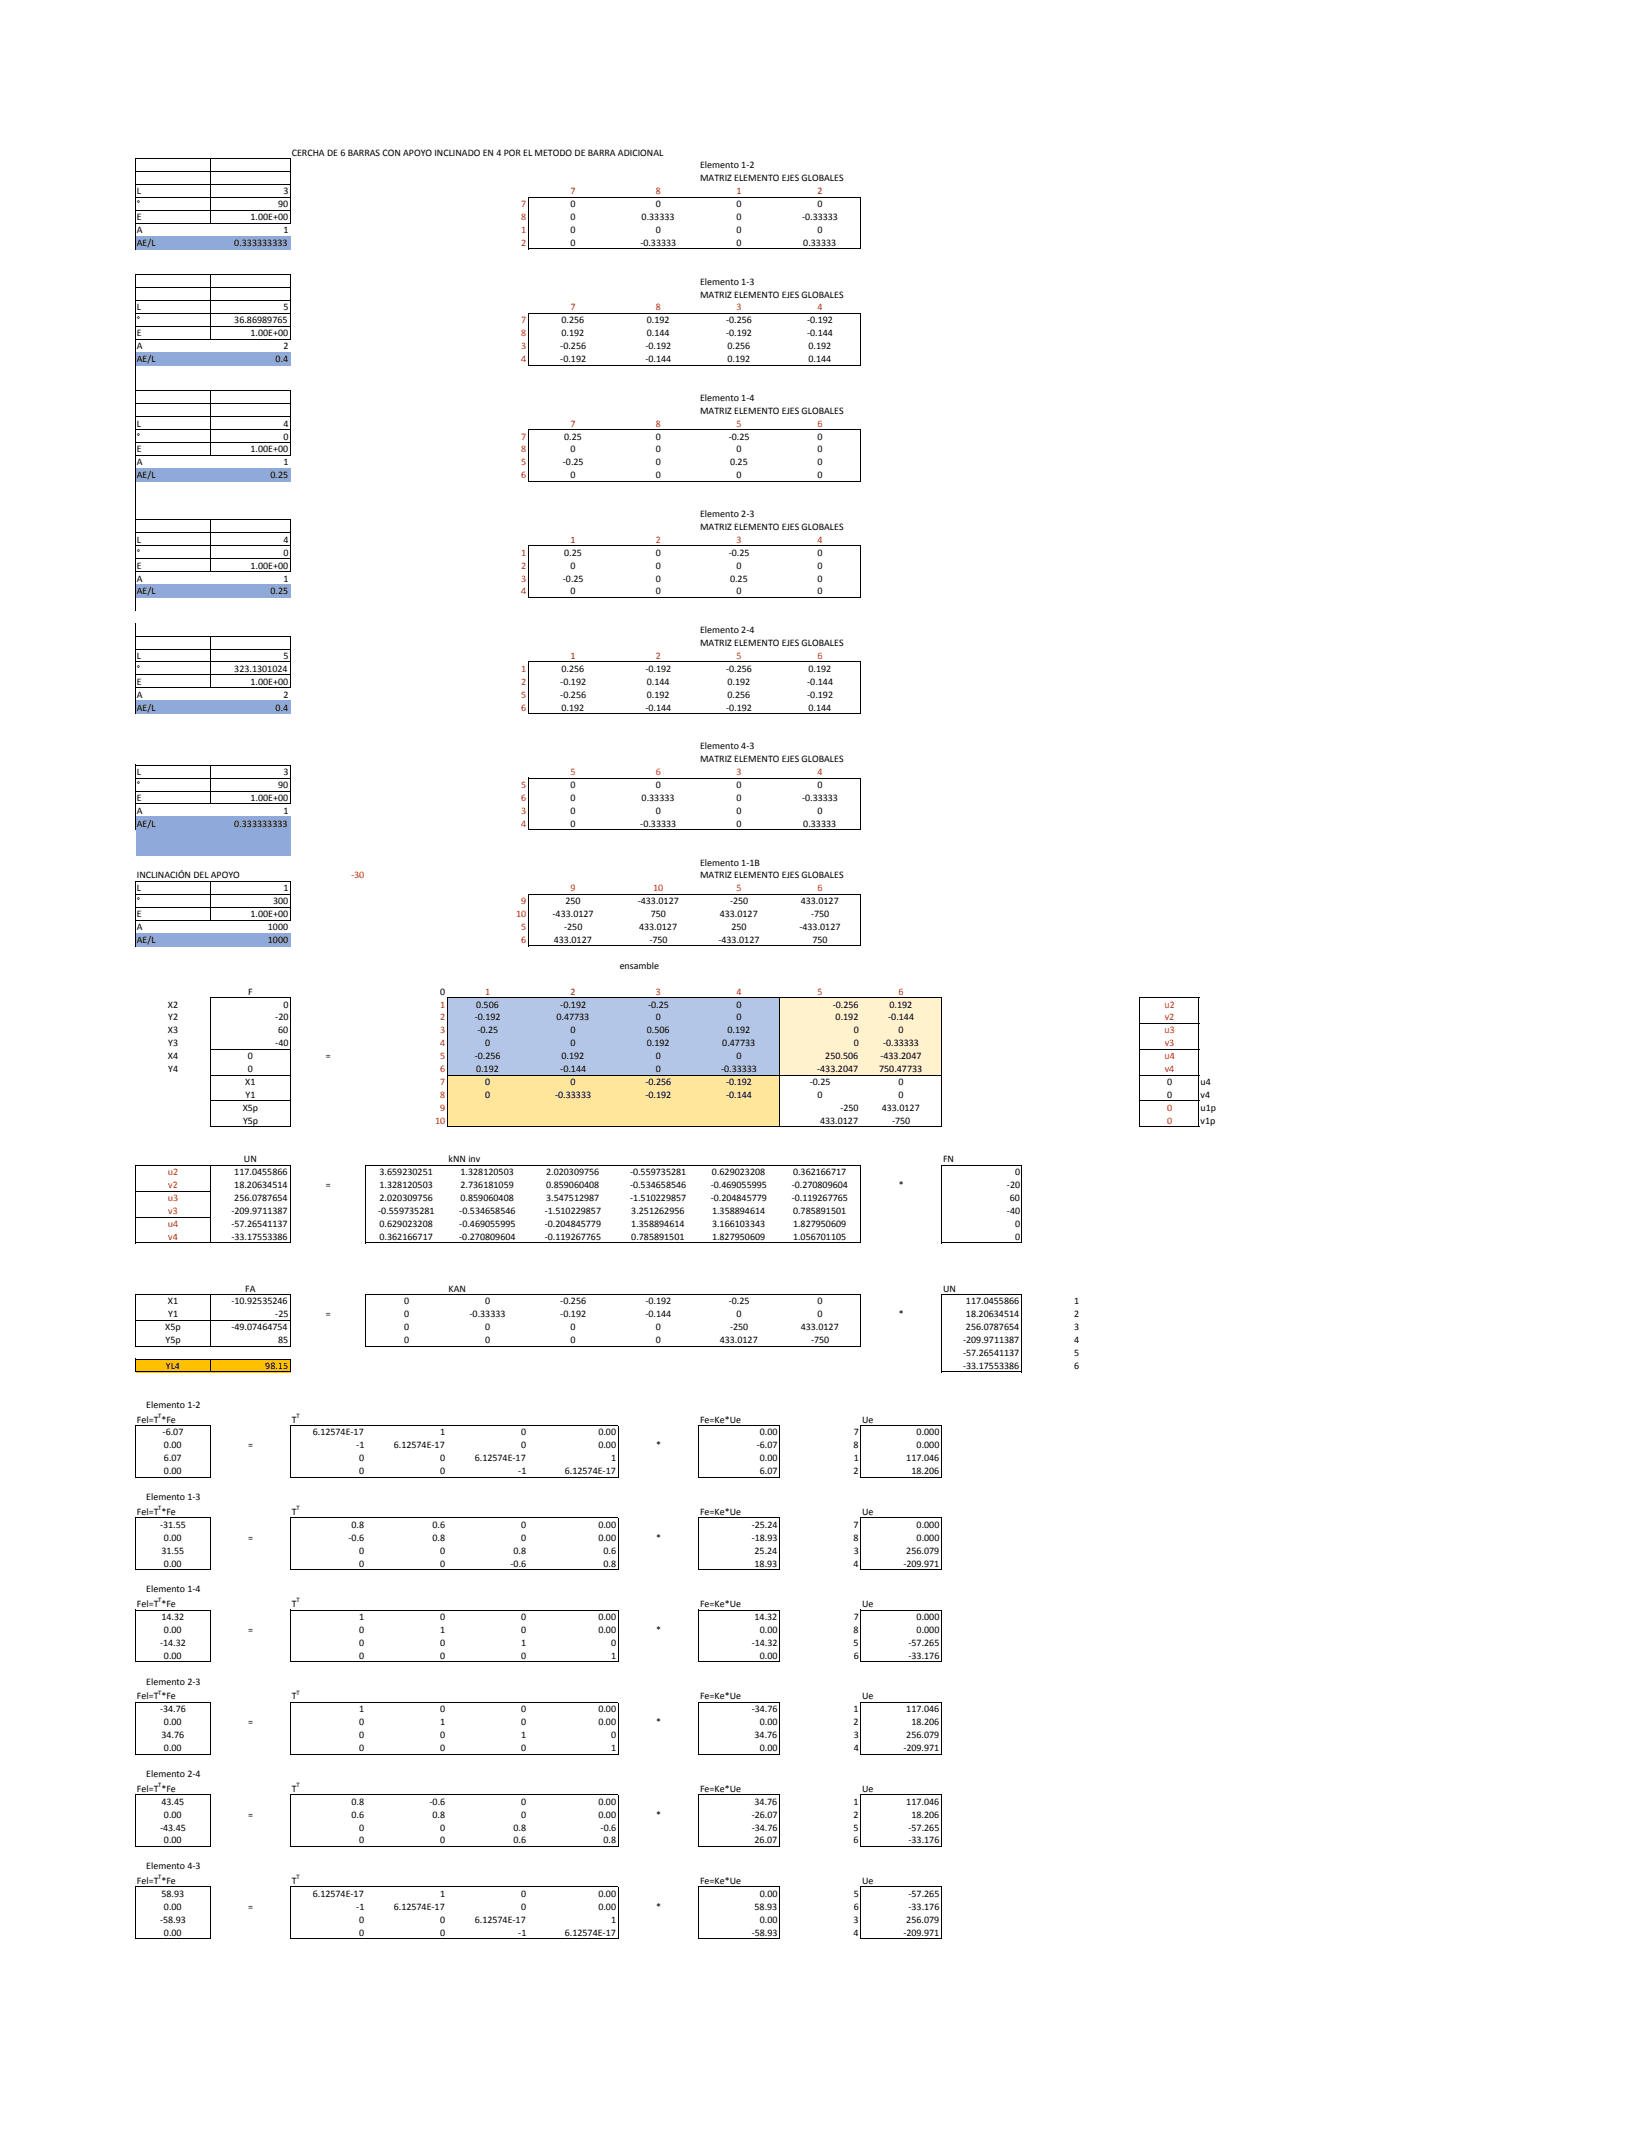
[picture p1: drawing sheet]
<svg xmlns="http://www.w3.org/2000/svg" width="216mm" height="279mm" viewBox="0 0 216 279" stroke-linecap="round" stroke-linejoin="round" font-family="sans-serif">
<defs><g id="words">
<g font-size="1.3">
<text x="38.3" y="20.4">CERCHA DE 6 BARRAS CON APOYO INCLINADO EN 4 POR EL METODO DE BARRA ADICIONAL</text>
<text x="91.8" y="22.1">Elemento 1‐2</text>
<text x="91.8" y="23.8">MATRIZ ELEMENTO EJES GLOBALES</text>
<text x="17.9" y="25.5">L</text>
<text x="17.9" y="27.2">°</text>
<text x="17.9" y="28.9">E</text>
<text x="32.9" y="28.9">1.00E+00</text>
<text x="36.5" y="27.2">90</text>
<text x="37.2" y="25.5">3</text>
<text x="74.8" y="27.2">0</text>
<text x="74.8" y="28.9">0</text>
<text x="84.2" y="28.9">0.33333</text>
<text x="86" y="27.2">0</text>
<text x="96.6" y="27.2">0</text>
<text x="96.6" y="28.9">0</text>
<text x="105.2" y="28.9">‐0.33333</text>
<text x="107.2" y="27.2">0</text>
<text x="18" y="30.6">A</text>
<text x="18" y="32.3">AE/L</text>
<text x="30.7" y="32.3">0.333333333</text>
<text x="37.2" y="30.6">1</text>
<text x="74.8" y="30.6">0</text>
<text x="74.8" y="32.3">0</text>
<text x="84" y="32.3">‐0.33333</text>
<text x="86" y="30.6">0</text>
<text x="96.6" y="30.6">0</text>
<text x="96.6" y="32.3">0</text>
<text x="105.4" y="32.3">0.33333</text>
<text x="107.2" y="30.6">0</text>
<text x="18" y="40.7">L</text>
<text x="37.2" y="40.7">5</text>
<text x="91.8" y="37.3">Elemento 1‐3</text>
<text x="91.8" y="39">MATRIZ ELEMENTO EJES GLOBALES</text>
<text x="18" y="42.4">°</text>
<text x="18" y="44.1">E</text>
<text x="18" y="45.8">A</text>
<text x="18" y="47.5">AE/L</text>
<text x="30.7" y="42.4">36.86989765</text>
<text x="32.9" y="44.1">1.00E+00</text>
<text x="36.2" y="47.5">0.4</text>
<text x="37.2" y="45.8">2</text>
<text x="73.5" y="45.8">‐0.256</text>
<text x="73.5" y="47.5">‐0.192</text>
<text x="73.7" y="42.4">0.256</text>
<text x="73.7" y="44.1">0.192</text>
<text x="84.7" y="45.8">‐0.192</text>
<text x="84.7" y="47.5">‐0.144</text>
<text x="84.8" y="42.4">0.192</text>
<text x="84.8" y="44.1">0.144</text>
<text x="95.3" y="42.4">‐0.256</text>
<text x="95.3" y="44.1">‐0.192</text>
<text x="95.4" y="45.8">0.256</text>
<text x="95.4" y="47.5">0.192</text>
<text x="105.9" y="42.4">‐0.192</text>
<text x="105.9" y="44.1">‐0.144</text>
<text x="106" y="45.8">0.192</text>
<text x="106" y="47.5">0.144</text>
<text x="91.8" y="52.6">Elemento 1‐4</text>
<text x="17.9" y="56">L</text>
<text x="17.9" y="57.7">°</text>
<text x="17.9" y="59.4">E</text>
<text x="32.9" y="59.4">1.00E+00</text>
<text x="37.2" y="56">4</text>
<text x="37.2" y="57.7">0</text>
<text x="74" y="57.7">0.25</text>
<text x="74.8" y="59.4">0</text>
<text x="86" y="57.7">0</text>
<text x="86" y="59.4">0</text>
<text x="91.8" y="54.3">MATRIZ ELEMENTO EJES GLOBALES</text>
<text x="95.6" y="57.7">‐0.25</text>
<text x="96.6" y="59.4">0</text>
<text x="107.2" y="57.7">0</text>
<text x="107.2" y="59.4">0</text>
<text x="17.9" y="61">A</text>
<text x="17.9" y="62.7">AE/L</text>
<text x="35.5" y="62.7">0.25</text>
<text x="37.2" y="61">1</text>
<text x="73.8" y="61">‐0.25</text>
<text x="74.8" y="62.7">0</text>
<text x="86" y="61">0</text>
<text x="86" y="62.7">0</text>
<text x="95.8" y="61">0.25</text>
<text x="96.6" y="62.7">0</text>
<text x="107.2" y="61">0</text>
<text x="107.2" y="62.7">0</text>
<text x="17.9" y="71.2">L</text>
<text x="37.2" y="71.2">4</text>
<text x="91.8" y="67.8">Elemento 2‐3</text>
<text x="91.8" y="69.5">MATRIZ ELEMENTO EJES GLOBALES</text>
<text x="17.9" y="72.9">°</text>
<text x="18" y="74.6">E</text>
<text x="18" y="76.3">A</text>
<text x="18" y="78">AE/L</text>
<text x="32.9" y="74.6">1.00E+00</text>
<text x="35.5" y="78">0.25</text>
<text x="37.2" y="72.9">0</text>
<text x="37.2" y="76.3">1</text>
<text x="73.8" y="76.3">‐0.25</text>
<text x="74" y="72.9">0.25</text>
<text x="74.8" y="74.6">0</text>
<text x="74.8" y="78">0</text>
<text x="86" y="72.9">0</text>
<text x="86" y="76.3">0</text>
<text x="86" y="74.6">0</text>
<text x="86" y="78">0</text>
<text x="95.6" y="72.9">‐0.25</text>
<text x="95.8" y="76.3">0.25</text>
<text x="96.6" y="74.6">0</text>
<text x="96.6" y="78">0</text>
<text x="107.2" y="72.9">0</text>
<text x="107.2" y="76.3">0</text>
<text x="107.2" y="74.6">0</text>
<text x="107.2" y="78">0</text>
<text x="91.8" y="83.1">Elemento 2‐4</text>
<text x="18" y="86.4">L</text>
<text x="18" y="88.1">°</text>
<text x="18" y="89.8">E</text>
<text x="30.7" y="88.1">323.1301024</text>
<text x="32.9" y="89.8">1.00E+00</text>
<text x="37.2" y="86.4">5</text>
<text x="73.5" y="89.8">‐0.192</text>
<text x="73.7" y="88.1">0.256</text>
<text x="84.7" y="88.1">‐0.192</text>
<text x="84.8" y="89.8">0.144</text>
<text x="91.8" y="84.8">MATRIZ ELEMENTO EJES GLOBALES</text>
<text x="95.3" y="88.1">‐0.256</text>
<text x="95.4" y="89.8">0.192</text>
<text x="105.9" y="89.8">‐0.144</text>
<text x="106" y="88.1">0.192</text>
<text x="18" y="91.5">A</text>
<text x="18" y="93.2">AE/L</text>
<text x="36.2" y="93.2">0.4</text>
<text x="37.2" y="91.5">2</text>
<text x="73.5" y="91.5">‐0.256</text>
<text x="73.7" y="93.2">0.192</text>
<text x="84.7" y="93.2">‐0.144</text>
<text x="84.8" y="91.5">0.192</text>
<text x="95.3" y="93.2">‐0.192</text>
<text x="95.4" y="91.5">0.256</text>
<text x="105.9" y="91.5">‐0.192</text>
<text x="106" y="93.2">0.144</text>
<text x="17.9" y="101.7">L</text>
<text x="37.2" y="101.7">3</text>
<text x="91.8" y="100">MATRIZ ELEMENTO EJES GLOBALES</text>
<text x="91.8" y="98.3">Elemento 4‐3</text>
<text x="17.9" y="103.4">°</text>
<text x="17.9" y="105.1">E</text>
<text x="17.9" y="106.8">A</text>
<text x="32.9" y="105.1">1.00E+00</text>
<text x="36.5" y="103.4">90</text>
<text x="37.2" y="106.8">1</text>
<text x="74.8" y="103.4">0</text>
<text x="74.8" y="105.1">0</text>
<text x="74.8" y="106.8">0</text>
<text x="84.2" y="105.1">0.33333</text>
<text x="86" y="103.4">0</text>
<text x="86" y="106.8">0</text>
<text x="96.6" y="103.4">0</text>
<text x="96.6" y="106.8">0</text>
<text x="96.6" y="105.1">0</text>
<text x="105.2" y="105.1">‐0.33333</text>
<text x="107.2" y="103.4">0</text>
<text x="107.2" y="106.8">0</text>
<text x="17.9" y="108.5">AE/L</text>
<text x="30.7" y="108.5">0.333333333</text>
<text x="74.8" y="108.5">0</text>
<text x="84" y="108.5">‐0.33333</text>
<text x="91.8" y="113.5">Elemento 1‐1B</text>
<text x="96.6" y="108.5">0</text>
<text x="105.4" y="108.5">0.33333</text>
<text x="18" y="115.2">INCLINACIÓN DEL APOYO</text>
<text x="18" y="116.9">L</text>
<text x="18" y="118.6">°</text>
<text x="35.8" y="118.6">300</text>
<text x="37.2" y="116.9">1</text>
<text x="74.2" y="118.6">250</text>
<text x="83.7" y="118.6">‐433.0127</text>
<text x="91.8" y="115.2">MATRIZ ELEMENTO EJES GLOBALES</text>
<text x="95.8" y="118.6">‐250</text>
<text x="105" y="118.6">433.0127</text>
<text x="18" y="120.3">E</text>
<text x="18" y="122">A</text>
<text x="18" y="123.7">AE/L</text>
<text x="32.9" y="120.3">1.00E+00</text>
<text x="35.1" y="123.7">1000</text>
<text x="35.1" y="122">1000</text>
<text x="72.5" y="120.3">‐433.0127</text>
<text x="72.6" y="123.7">433.0127</text>
<text x="74" y="122">‐250</text>
<text x="83.8" y="122">433.0127</text>
<text x="85.2" y="123.7">‐750</text>
<text x="85.3" y="120.3">750</text>
<text x="94.2" y="123.7">‐433.0127</text>
<text x="94.4" y="120.3">433.0127</text>
<text x="95.9" y="122">250</text>
<text x="104.9" y="122">‐433.0127</text>
<text x="106.4" y="120.3">‐750</text>
<text x="106.6" y="123.7">750</text>
<text x="32.6" y="130.5">F</text>
<text x="57.7" y="130.5">0</text>
<text x="81.3" y="127.1">ensamble</text>
<text x="22" y="132.2">X2</text>
<text x="22" y="135.6">X3</text>
<text x="22.1" y="133.9">Y2</text>
<text x="22.1" y="137.2">Y3</text>
<text x="36.1" y="133.9">‐20</text>
<text x="36.1" y="137.2">‐40</text>
<text x="36.5" y="135.6">60</text>
<text x="37.2" y="132.2">0</text>
<text x="62.3" y="133.9">‐0.192</text>
<text x="62.4" y="132.2">0.506</text>
<text x="62.6" y="135.6">‐0.25</text>
<text x="63.6" y="137.2">0</text>
<text x="73" y="133.9">0.47733</text>
<text x="73.5" y="132.2">‐0.192</text>
<text x="74.8" y="137.2">0</text>
<text x="74.8" y="135.6">0</text>
<text x="84.8" y="137.2">0.192</text>
<text x="84.8" y="135.6">0.506</text>
<text x="85" y="132.2">‐0.25</text>
<text x="86" y="133.9">0</text>
<text x="94.7" y="137.2">0.47733</text>
<text x="95.4" y="135.6">0.192</text>
<text x="96.6" y="132.2">0</text>
<text x="96.6" y="133.9">0</text>
<text x="109.2" y="132.2">‐0.256</text>
<text x="109.6" y="133.9">0.192</text>
<text x="112" y="137.2">0</text>
<text x="112" y="135.6">0</text>
<text x="115.8" y="137.2">‐0.33333</text>
<text x="116.5" y="133.9">‐0.144</text>
<text x="116.7" y="132.2">0.192</text>
<text x="117.9" y="135.6">0</text>
<text x="22" y="138.9">X4</text>
<text x="22.1" y="140.6">Y4</text>
<text x="32.2" y="142.3">X1</text>
<text x="32.5" y="140.6">0</text>
<text x="32.5" y="138.9">0</text>
<text x="42.8" y="138.9">=</text>
<text x="62.3" y="138.9">‐0.256</text>
<text x="62.4" y="140.6">0.192</text>
<text x="63.6" y="142.3">0</text>
<text x="73.5" y="140.6">‐0.144</text>
<text x="73.7" y="138.9">0.192</text>
<text x="74.8" y="142.3">0</text>
<text x="84.7" y="142.3">‐0.256</text>
<text x="86" y="140.6">0</text>
<text x="86" y="138.9">0</text>
<text x="94.6" y="140.6">‐0.33333</text>
<text x="95.3" y="142.3">‐0.192</text>
<text x="96.6" y="138.9">0</text>
<text x="106.2" y="142.3">‐0.25</text>
<text x="107.2" y="140.6">‐433.2047</text>
<text x="108.2" y="138.9">250.506</text>
<text x="115.3" y="140.6">750.47733</text>
<text x="115.5" y="138.9">‐433.2047</text>
<text x="117.9" y="142.3">0</text>
<text x="153.1" y="142.3">0</text>
<text x="157.5" y="142.3">u4</text>
<text x="31.8" y="145.7">X5p</text>
<text x="31.9" y="147.4">Y5p</text>
<text x="32.2" y="144">Y1</text>
<text x="63.6" y="144">0</text>
<text x="72.8" y="144">‐0.33333</text>
<text x="84.7" y="144">‐0.192</text>
<text x="95.3" y="144">‐0.144</text>
<text x="107.2" y="144">0</text>
<text x="107.6" y="147.4">433.0127</text>
<text x="110.2" y="145.7">‐250</text>
<text x="115.7" y="145.7">433.0127</text>
<text x="117" y="147.4">‐750</text>
<text x="117.9" y="144">0</text>
<text x="153.1" y="144">0</text>
<text x="157.5" y="147.4">v1p</text>
<text x="157.5" y="145.7">u1p</text>
<text x="157.5" y="144">v4</text>
<text x="30.7" y="154.2">117.0455866</text>
<text x="30.7" y="155.9">18.20634514</text>
<text x="32" y="152.5">UN</text>
<text x="42.8" y="155.9">=</text>
<text x="49.8" y="154.2">3.659230251</text>
<text x="49.8" y="155.9">1.328120503</text>
<text x="58.8" y="152.5">kNN inv</text>
<text x="60.4" y="154.2">1.328120503</text>
<text x="60.4" y="155.9">2.736181059</text>
<text x="71.6" y="154.2">2.020309756</text>
<text x="71.6" y="155.9">0.859060408</text>
<text x="82.6" y="154.2">‐0.559735281</text>
<text x="82.6" y="155.9">‐0.534658546</text>
<text x="93.2" y="155.9">‐0.469055995</text>
<text x="93.4" y="154.2">0.629023208</text>
<text x="103.8" y="155.9">‐0.270809604</text>
<text x="104" y="154.2">0.362166717</text>
<text x="117.9" y="155.9">*</text>
<text x="123.7" y="152.5">FN</text>
<text x="132.1" y="155.9">‐20</text>
<text x="133.1" y="154.2">0</text>
<text x="30.4" y="159.3">‐209.9711387</text>
<text x="30.4" y="161">‐57.26541137</text>
<text x="30.7" y="157.6">256.0787654</text>
<text x="49.6" y="159.3">‐0.559735281</text>
<text x="49.8" y="157.6">2.020309756</text>
<text x="49.8" y="161">0.629023208</text>
<text x="60.2" y="159.3">‐0.534658546</text>
<text x="60.2" y="161">‐0.469055995</text>
<text x="60.4" y="157.6">0.859060408</text>
<text x="71.5" y="159.3">‐1.510229857</text>
<text x="71.5" y="161">‐0.204845779</text>
<text x="71.6" y="157.6">3.547512987</text>
<text x="82.6" y="157.6">‐1.510229857</text>
<text x="82.8" y="159.3">3.251262956</text>
<text x="82.8" y="161">1.358894614</text>
<text x="93.2" y="157.6">‐0.204845779</text>
<text x="93.4" y="159.3">1.358894614</text>
<text x="93.4" y="161">3.166103343</text>
<text x="103.8" y="157.6">‐0.119267765</text>
<text x="104" y="159.3">0.785891501</text>
<text x="104" y="161">1.827950609</text>
<text x="132.1" y="159.3">‐40</text>
<text x="132.5" y="157.6">60</text>
<text x="133.1" y="161">0</text>
<text x="30.4" y="162.6">‐33.17553386</text>
<text x="49.8" y="162.6">0.362166717</text>
<text x="60.2" y="162.6">‐0.270809604</text>
<text x="71.5" y="162.6">‐0.119267765</text>
<text x="82.8" y="162.6">0.785891501</text>
<text x="93.4" y="162.6">1.827950609</text>
<text x="104" y="162.6">1.056701105</text>
<text x="133.1" y="162.6">0</text>
<text x="22" y="171.1">X1</text>
<text x="22.1" y="172.8">Y1</text>
<text x="30.4" y="171.1">‐10.92535246</text>
<text x="32.2" y="169.4">FA</text>
<text x="36.1" y="172.8">‐25</text>
<text x="42.8" y="172.8">=</text>
<text x="53" y="172.8">0</text>
<text x="53" y="171.1">0</text>
<text x="58.8" y="169.4">KAN</text>
<text x="61.6" y="172.8">‐0.33333</text>
<text x="63.6" y="171.1">0</text>
<text x="73.5" y="171.1">‐0.256</text>
<text x="73.5" y="172.8">‐0.192</text>
<text x="84.7" y="171.1">‐0.192</text>
<text x="84.7" y="172.8">‐0.144</text>
<text x="95.6" y="171.1">‐0.25</text>
<text x="96.6" y="172.8">0</text>
<text x="107.2" y="171.1">0</text>
<text x="107.2" y="172.8">0</text>
<text x="117.9" y="172.8">*</text>
<text x="123.7" y="169.4">UN</text>
<text x="126.7" y="171.1">117.0455866</text>
<text x="126.7" y="172.8">18.20634514</text>
<text x="140.9" y="171.1">1</text>
<text x="140.9" y="172.8">2</text>
<text x="21.7" y="174.5">X5p</text>
<text x="21.7" y="176.2">Y5p</text>
<text x="21.8" y="179.6">YL4</text>
<text x="30.4" y="174.5">‐49.07464754</text>
<text x="34.8" y="179.6">98.15</text>
<text x="36.5" y="176.2">85</text>
<text x="53" y="176.2">0</text>
<text x="53" y="174.5">0</text>
<text x="63.6" y="176.2">0</text>
<text x="63.6" y="174.5">0</text>
<text x="74.8" y="176.2">0</text>
<text x="74.8" y="174.5">0</text>
<text x="86" y="176.2">0</text>
<text x="86" y="174.5">0</text>
<text x="94.4" y="176.2">433.0127</text>
<text x="95.8" y="174.5">‐250</text>
<text x="105" y="174.5">433.0127</text>
<text x="106.4" y="176.2">‐750</text>
<text x="126.3" y="176.2">‐209.9711387</text>
<text x="126.3" y="177.9">‐57.26541137</text>
<text x="126.3" y="179.6">‐33.17553386</text>
<text x="126.7" y="174.5">256.0787654</text>
<text x="140.9" y="176.2">4</text>
<text x="140.9" y="177.9">5</text>
<text x="140.9" y="179.6">6</text>
<text x="140.9" y="174.5">3</text>
<text x="19.2" y="184.7">Elemento 1‐2</text>
<text x="18" y="186.6">Fel=T *Fe</text>
<text x="21.3" y="188.3">‐6.07</text>
<text x="21.5" y="190">0.00</text>
<text x="21.5" y="191.7">6.07</text>
<text x="32.6" y="190">=</text>
<text x="38.3" y="186.6">T</text>
<text x="41" y="188.3">6.12574E‐17</text>
<text x="46.7" y="190">‐1</text>
<text x="47.1" y="191.7">0</text>
<text x="51.6" y="190">6.12574E‐17</text>
<text x="57.7" y="191.7">0</text>
<text x="57.7" y="188.3">1</text>
<text x="62.3" y="191.7">6.12574E‐17</text>
<text x="68.4" y="190">0</text>
<text x="68.4" y="188.3">0</text>
<text x="78.5" y="190">0.00</text>
<text x="78.5" y="188.3">0.00</text>
<text x="80.2" y="191.7">1</text>
<text x="86.1" y="190">*</text>
<text x="91.8" y="186.6">Fe=Ke*Ue</text>
<text x="99.3" y="190">‐6.07</text>
<text x="99.7" y="191.7">0.00</text>
<text x="99.7" y="188.3">0.00</text>
<text x="112" y="190">8</text>
<text x="112" y="191.7">1</text>
<text x="112" y="188.3">7</text>
<text x="113.1" y="186.6">Ue</text>
<text x="118.9" y="191.7">117.046</text>
<text x="120.2" y="190">0.000</text>
<text x="120.2" y="188.3">0.000</text>
<text x="19.2" y="196.8">Elemento 1‐3</text>
<text x="21.5" y="193.4">0.00</text>
<text x="47.1" y="193.4">0</text>
<text x="57.7" y="193.4">0</text>
<text x="68" y="193.4">‐1</text>
<text x="74.1" y="193.4">6.12574E‐17</text>
<text x="99.7" y="193.4">6.07</text>
<text x="112" y="193.4">2</text>
<text x="119.6" y="193.4">18.206</text>
<text x="17.9" y="198.7">Fel=T *Fe</text>
<text x="21" y="200.4">‐31.55</text>
<text x="21.2" y="203.8">31.55</text>
<text x="21.5" y="202.1">0.00</text>
<text x="32.6" y="202.1">=</text>
<text x="38.3" y="198.7">T</text>
<text x="45.7" y="202.1">‐0.6</text>
<text x="46.1" y="200.4">0.8</text>
<text x="47.1" y="203.8">0</text>
<text x="56.7" y="202.1">0.8</text>
<text x="56.7" y="200.4">0.6</text>
<text x="57.7" y="203.8">0</text>
<text x="67.4" y="203.8">0.8</text>
<text x="68.4" y="202.1">0</text>
<text x="68.4" y="200.4">0</text>
<text x="78.5" y="202.1">0.00</text>
<text x="78.5" y="200.4">0.00</text>
<text x="79.2" y="203.8">0.6</text>
<text x="86.1" y="202.1">*</text>
<text x="91.8" y="198.7">Fe=Ke*Ue</text>
<text x="98.6" y="200.4">‐25.24</text>
<text x="98.6" y="202.1">‐18.93</text>
<text x="99" y="203.8">25.24</text>
<text x="112" y="200.4">7</text>
<text x="112" y="202.1">8</text>
<text x="112" y="203.8">3</text>
<text x="113.1" y="198.7">Ue</text>
<text x="118.9" y="203.8">256.079</text>
<text x="120.2" y="200.4">0.000</text>
<text x="120.2" y="202.1">0.000</text>
<text x="19.2" y="208.9">Elemento 1‐4</text>
<text x="21.5" y="205.5">0.00</text>
<text x="47.1" y="205.5">0</text>
<text x="57.7" y="205.5">0</text>
<text x="67" y="205.5">‐0.6</text>
<text x="79.2" y="205.5">0.8</text>
<text x="99" y="205.5">18.93</text>
<text x="112" y="205.5">4</text>
<text x="118.5" y="205.5">‐209.971</text>
<text x="17.9" y="210.8">Fel=T *Fe</text>
<text x="21" y="215.9">‐14.32</text>
<text x="21.2" y="212.5">14.32</text>
<text x="21.5" y="214.2">0.00</text>
<text x="32.6" y="214.2">=</text>
<text x="38.3" y="210.8">T</text>
<text x="47.1" y="214.2">0</text>
<text x="47.1" y="212.5">1</text>
<text x="47.1" y="215.9">0</text>
<text x="57.7" y="214.2">1</text>
<text x="57.7" y="212.5">0</text>
<text x="57.7" y="215.9">0</text>
<text x="68.4" y="214.2">0</text>
<text x="68.4" y="212.5">0</text>
<text x="68.4" y="215.9">1</text>
<text x="78.5" y="214.2">0.00</text>
<text x="78.5" y="212.5">0.00</text>
<text x="80.2" y="215.9">0</text>
<text x="86.1" y="214.2">*</text>
<text x="91.8" y="210.8">Fe=Ke*Ue</text>
<text x="98.6" y="215.9">‐14.32</text>
<text x="99" y="212.5">14.32</text>
<text x="99.7" y="214.2">0.00</text>
<text x="112" y="214.2">8</text>
<text x="112" y="215.9">5</text>
<text x="112" y="212.5">7</text>
<text x="113.1" y="210.8">Ue</text>
<text x="119.2" y="215.9">‐57.265</text>
<text x="120.2" y="214.2">0.000</text>
<text x="120.2" y="212.5">0.000</text>
<text x="19.2" y="221">Elemento 2‐3</text>
<text x="21.5" y="217.6">0.00</text>
<text x="47.1" y="217.6">0</text>
<text x="57.7" y="217.6">0</text>
<text x="68.4" y="217.6">0</text>
<text x="80.2" y="217.6">1</text>
<text x="99.7" y="217.6">0.00</text>
<text x="112" y="217.6">6</text>
<text x="119.2" y="217.6">‐33.176</text>
<text x="17.9" y="222.9">Fel=T *Fe</text>
<text x="21" y="224.6">‐34.76</text>
<text x="21.5" y="226.3">0.00</text>
<text x="32.6" y="226.3">=</text>
<text x="38.3" y="222.9">T</text>
<text x="47.1" y="226.3">0</text>
<text x="47.1" y="224.6">1</text>
<text x="57.7" y="226.3">1</text>
<text x="57.7" y="224.6">0</text>
<text x="68.4" y="226.3">0</text>
<text x="68.4" y="224.6">0</text>
<text x="78.5" y="226.3">0.00</text>
<text x="78.5" y="224.6">0.00</text>
<text x="86.1" y="226.3">*</text>
<text x="91.8" y="222.9">Fe=Ke*Ue</text>
<text x="98.6" y="224.6">‐34.76</text>
<text x="99.7" y="226.3">0.00</text>
<text x="112" y="224.6">1</text>
<text x="112" y="226.3">2</text>
<text x="113.1" y="222.9">Ue</text>
<text x="118.9" y="224.6">117.046</text>
<text x="119.6" y="226.3">18.206</text>
<text x="19.2" y="233.1">Elemento 2‐4</text>
<text x="21.2" y="228">34.76</text>
<text x="21.5" y="229.7">0.00</text>
<text x="47.1" y="229.7">0</text>
<text x="47.1" y="228">0</text>
<text x="57.7" y="229.7">0</text>
<text x="57.7" y="228">0</text>
<text x="68.4" y="229.7">0</text>
<text x="68.4" y="228">1</text>
<text x="80.2" y="229.7">1</text>
<text x="80.2" y="228">0</text>
<text x="99" y="228">34.76</text>
<text x="99.7" y="229.7">0.00</text>
<text x="112" y="229.7">4</text>
<text x="112" y="228">3</text>
<text x="118.5" y="229.7">‐209.971</text>
<text x="118.9" y="228">256.079</text>
<text x="17.9" y="235">Fel=T *Fe</text>
<text x="21.2" y="236.7">43.45</text>
<text x="21.5" y="238.4">0.00</text>
<text x="32.6" y="238.4">=</text>
<text x="38.3" y="235">T</text>
<text x="46.1" y="238.4">0.6</text>
<text x="46.1" y="236.7">0.8</text>
<text x="56.3" y="236.7">‐0.6</text>
<text x="56.7" y="238.4">0.8</text>
<text x="68.4" y="236.7">0</text>
<text x="68.4" y="238.4">0</text>
<text x="78.5" y="236.7">0.00</text>
<text x="78.5" y="238.4">0.00</text>
<text x="86.1" y="238.4">*</text>
<text x="91.8" y="235">Fe=Ke*Ue</text>
<text x="98.6" y="238.4">‐26.07</text>
<text x="99" y="236.7">34.76</text>
<text x="112" y="238.4">2</text>
<text x="112" y="236.7">1</text>
<text x="113.1" y="235">Ue</text>
<text x="118.9" y="236.7">117.046</text>
<text x="119.6" y="238.4">18.206</text>
<text x="19.2" y="245.2">Elemento 4‐3</text>
<text x="21" y="240.1">‐43.45</text>
<text x="21.5" y="241.8">0.00</text>
<text x="47.1" y="241.8">0</text>
<text x="47.1" y="240.1">0</text>
<text x="57.7" y="241.8">0</text>
<text x="57.7" y="240.1">0</text>
<text x="67.4" y="241.8">0.6</text>
<text x="67.4" y="240.1">0.8</text>
<text x="78.8" y="240.1">‐0.6</text>
<text x="79.2" y="241.8">0.8</text>
<text x="98.6" y="240.1">‐34.76</text>
<text x="99" y="241.8">26.07</text>
<text x="112" y="240.1">5</text>
<text x="112" y="241.8">6</text>
<text x="119.2" y="240.1">‐57.265</text>
<text x="119.2" y="241.8">‐33.176</text>
<text x="17.9" y="247.1">Fel=T *Fe</text>
<text x="21.2" y="248.8">58.93</text>
<text x="21.5" y="250.5">0.00</text>
<text x="32.6" y="250.5">=</text>
<text x="38.3" y="247.1">T</text>
<text x="41" y="248.8">6.12574E‐17</text>
<text x="46.7" y="250.5">‐1</text>
<text x="51.6" y="250.5">6.12574E‐17</text>
<text x="57.7" y="248.8">1</text>
<text x="68.4" y="250.5">0</text>
<text x="68.4" y="248.8">0</text>
<text x="78.5" y="250.5">0.00</text>
<text x="78.5" y="248.8">0.00</text>
<text x="86.1" y="250.5">*</text>
<text x="91.8" y="247.1">Fe=Ke*Ue</text>
<text x="99" y="250.5">58.93</text>
<text x="99.7" y="248.8">0.00</text>
<text x="112" y="248.8">5</text>
<text x="112" y="250.5">6</text>
<text x="113.1" y="247.1">Ue</text>
<text x="119.2" y="248.8">‐57.265</text>
<text x="119.2" y="250.5">‐33.176</text>
<text x="21" y="252.2">‐58.93</text>
<text x="21.5" y="253.9">0.00</text>
<text x="47.1" y="253.9">0</text>
<text x="47.1" y="252.2">0</text>
<text x="57.7" y="253.9">0</text>
<text x="57.7" y="252.2">0</text>
<text x="62.3" y="252.2">6.12574E‐17</text>
<text x="68" y="253.9">‐1</text>
<text x="74.1" y="253.9">6.12574E‐17</text>
<text x="80.2" y="252.2">1</text>
<text x="98.6" y="253.9">‐58.93</text>
<text x="99.7" y="252.2">0.00</text>
<text x="112" y="253.9">4</text>
<text x="112" y="252.2">3</text>
<text x="118.5" y="253.9">‐209.971</text>
<text x="118.9" y="252.2">256.079</text>
</g>
<g font-size="1.3" fill="#f00">
<text x="68.4" y="27.2">7</text>
<text x="68.4" y="28.9">8</text>
<text x="74.8" y="25.5">7</text>
<text x="86" y="25.5">8</text>
<text x="96.6" y="25.5">1</text>
<text x="107.2" y="25.5">2</text>
<text x="68.4" y="30.6">1</text>
<text x="68.4" y="32.3">2</text>
<text x="74.8" y="40.7">7</text>
<text x="86" y="40.7">8</text>
<text x="96.6" y="40.7">3</text>
<text x="107.2" y="40.7">4</text>
<text x="68.4" y="42.4">7</text>
<text x="68.4" y="44.1">8</text>
<text x="68.4" y="45.8">3</text>
<text x="68.4" y="47.5">4</text>
<text x="68.4" y="57.7">7</text>
<text x="68.4" y="59.4">8</text>
<text x="74.8" y="56">7</text>
<text x="86" y="56">8</text>
<text x="96.6" y="56">5</text>
<text x="107.2" y="56">6</text>
<text x="68.4" y="61">5</text>
<text x="68.4" y="62.7">6</text>
<text x="74.8" y="71.2">1</text>
<text x="86" y="71.2">2</text>
<text x="96.6" y="71.2">3</text>
<text x="107.2" y="71.2">4</text>
<text x="68.4" y="72.9">1</text>
<text x="68.4" y="74.6">2</text>
<text x="68.4" y="76.3">3</text>
<text x="68.4" y="78">4</text>
<text x="68.4" y="88.1">1</text>
<text x="68.4" y="89.8">2</text>
<text x="74.8" y="86.4">1</text>
<text x="86" y="86.4">2</text>
<text x="96.6" y="86.4">5</text>
<text x="107.2" y="86.4">6</text>
<text x="68.4" y="91.5">5</text>
<text x="68.4" y="93.2">6</text>
<text x="74.8" y="101.7">5</text>
<text x="86" y="101.7">6</text>
<text x="96.6" y="101.7">3</text>
<text x="107.2" y="101.7">4</text>
<text x="68.4" y="103.4">5</text>
<text x="68.4" y="105.1">6</text>
<text x="68.4" y="106.8">3</text>
<text x="68.4" y="108.5">4</text>
<text x="46.1" y="115.2">‐30</text>
<text x="68.4" y="118.6">9</text>
<text x="74.8" y="116.9">9</text>
<text x="85.7" y="116.9">10</text>
<text x="96.6" y="116.9">5</text>
<text x="107.2" y="116.9">6</text>
<text x="67.7" y="120.3">10</text>
<text x="68.4" y="122">5</text>
<text x="68.4" y="123.7">6</text>
<text x="63.6" y="130.5">1</text>
<text x="74.8" y="130.5">2</text>
<text x="86" y="130.5">3</text>
<text x="96.6" y="130.5">4</text>
<text x="107.2" y="130.5">5</text>
<text x="117.9" y="130.5">6</text>
<text x="57.7" y="137.2">4</text>
<text x="57.7" y="132.2">1</text>
<text x="57.7" y="135.6">3</text>
<text x="57.7" y="133.9">2</text>
<text x="152.7" y="132.2">u2</text>
<text x="152.7" y="135.6">u3</text>
<text x="152.8" y="137.2">v3</text>
<text x="152.8" y="133.9">v2</text>
<text x="57.7" y="138.9">5</text>
<text x="57.7" y="140.6">6</text>
<text x="57.7" y="142.3">7</text>
<text x="152.7" y="138.9">u4</text>
<text x="152.8" y="140.6">v4</text>
<text x="57.1" y="147.4">10</text>
<text x="57.7" y="144">8</text>
<text x="57.7" y="145.7">9</text>
<text x="153.1" y="147.4">0</text>
<text x="153.1" y="145.7">0</text>
<text x="22" y="154.2">u2</text>
<text x="22.1" y="155.9">v2</text>
<text x="22" y="157.6">u3</text>
<text x="22" y="161">u4</text>
<text x="22.1" y="159.3">v3</text>
<text x="22.1" y="162.6">v4</text>
</g>
<g font-size=".9">
<text x="20.7" y="186">T</text>
<text x="38.9" y="186">T</text>
<text x="20.7" y="198.1">T</text>
<text x="38.9" y="198.1">T</text>
<text x="20.7" y="210.2">T</text>
<text x="38.9" y="210.2">T</text>
<text x="20.7" y="222.3">T</text>
<text x="38.9" y="222.3">T</text>
<text x="20.7" y="234.4">T</text>
<text x="38.9" y="234.4">T</text>
<text x="20.7" y="246.5">T</text>
<text x="38.9" y="246.5">T</text>
</g>
</g></defs>
<g fill="#8fa9db">
<path d="M17.8 30.9h20.3v1.8h-20.3z"/>
<path d="M17.8 46.2h20.3v1.7h-20.3z"/>
<path d="M17.8 61.4h20.3v1.8h-20.3z"/>
<path d="M17.8 76.7h20.3v1.7h-20.3z"/>
<path d="M17.8 91.9h20.3v1.7h-20.3z"/>
<path d="M17.8 107.1h20.3v5.2h-20.3z"/>
<path d="M17.8 122.4h20.3v1.7h-20.3z"/>
</g>
<path d="M58.6 130.9h43.7v1.7h-43.7z" fill="#b4c6e7"/>
<path d="M102.2 130.9h21.3v1.7h-21.3z" fill="#fff2cc"/>
<path d="M58.6 132.5h43.7v1.8h-43.7z" fill="#b4c6e7"/>
<path d="M102.2 132.5h21.3v1.8h-21.3z" fill="#fff2cc"/>
<path d="M58.6 134.2h43.7v1.8h-43.7z" fill="#b4c6e7"/>
<path d="M102.2 134.2h21.3v1.8h-21.3z" fill="#fff2cc"/>
<path d="M58.6 135.9h43.7v1.8h-43.7z" fill="#b4c6e7"/>
<path d="M102.2 135.9h21.3v1.8h-21.3z" fill="#fff2cc"/>
<path d="M58.6 137.6h43.7v1.8h-43.7z" fill="#b4c6e7"/>
<path d="M102.2 137.6h21.3v1.8h-21.3z" fill="#fff2cc"/>
<path d="M58.6 139.3h43.7v1.8h-43.7z" fill="#b4c6e7"/>
<path d="M102.2 139.3h21.3v1.8h-21.3z" fill="#fff2cc"/>
<path d="M58.6 141h43.7v1.7h-43.7z" fill="#ffe69a"/>
<path d="M102.2 141h21.3v1.7h-21.3z" fill="#fff"/>
<path d="M58.6 142.7h43.7v1.7h-43.7z" fill="#ffe69a"/>
<path d="M102.2 142.7h21.3v1.7h-21.3z" fill="#fff"/>
<path d="M58.6 144.4h43.7v1.7h-43.7z" fill="#ffe69a"/>
<path d="M102.2 144.4h21.3v1.7h-21.3z" fill="#fff"/>
<path d="M58.6 146.1h43.7v1.7h-43.7z" fill="#ffe69a"/>
<path d="M102.2 146.1h21.3v1.7h-21.3z" fill="#fff"/>
<path d="M17.8 178.3h20.3v1.7h-20.3z" fill="#ffc000"/>
<g fill="none" stroke="#000" stroke-width=".13">
<path d="M17.7 20.7v12M17.7 36v44.1M17.8 25.9h20.3M17.8 20.8h20.3M17.8 22.5h20.3M17.8 24.2h20.3M17.8 27.6h20.3M17.8 29.3h20.3M17.8 36h20.3M17.8 37.7h20.3M17.8 39.4h20.3M27.6 20.8v8.5"/>
<path d="M27.6 36.1v8.4M38.1 20.8v8.5M38.1 36.1v8.4M69.3 25.8v6.9M69.3 25.9h43.6M69.3 32.6h43.6M112.9 25.9v6.8M17.8 41.1h20.3M17.8 56.3h20.3M17.8 42.8h20.3M17.8 44.5h20.3M17.8 51.3h20.3"/>
<path d="M17.8 53h20.3M17.8 54.7h20.3M17.8 58h20.3M17.8 59.7h20.3M27.6 51.3v8.5M38.1 51.3v8.5M69.3 41.1v6.8M69.3 56.3v6.9M69.3 41.1h43.6M69.3 56.3h43.6M69.3 47.9h43.6M112.9 41.1v6.8"/>
<path d="M112.9 56.4v6.8M17.8 71.6h20.3M17.8 68.2h20.3M17.8 69.9h20.3M17.8 73.3h20.3M17.8 75h20.3M27.6 68.2v6.8M38.1 68.2v6.8M69.3 71.5v6.9M69.3 71.6h43.6M69.3 63.1h43.6M69.3 78.4h43.6"/>
<path d="M112.9 71.6v6.8M17.7 81.7v11.9M17.8 86.8h20.3M17.8 83.4h20.3M17.8 85.1h20.3M17.8 88.5h20.3M17.8 90.2h20.3M27.6 83.5v6.8M38.1 83.5v6.8M69.3 86.8v6.8M69.3 86.8h43.6M69.3 93.6h43.6"/>
<path d="M112.9 86.9v6.7M17.7 100.3v8.6M17.7 115.6v8.5M17.8 102.1h20.3M17.8 117.3h20.3M17.8 100.4h20.3M17.8 103.8h20.3M17.8 105.5h20.3M17.8 115.6h20.3M17.8 119h20.3M27.6 100.4v5.1M27.6 115.7v5"/>
<path d="M38.1 100.4v5.1M38.1 115.7v5M69.3 102v6.9M69.3 117.3v6.8M69.3 102.1h43.6M69.3 117.3h43.6M69.3 108.8h43.6M112.9 102.1v6.8M112.9 117.3v6.8M17.8 120.7h20.3M27.6 130.8v17M27.6 130.9h10.5"/>
<path d="M27.6 137.6h10.5M38.1 130.9v16.9M58.6 130.8v17M58.7 130.9h64.8M69.3 124.1h43.6M102.2 130.9v16.9M123.5 130.9v16.9M149.5 130.8v17M149.6 130.9h7.7M149.6 137.6h7.7M149.6 134.2h7.7M157.3 130.9v16.9"/>
<path d="M17.7 152.8v10.3M17.8 152.9h20.3M17.8 156.3h9.8M17.8 159.6h9.8M27.6 152.9v10.2M27.6 141h10.5M27.6 144.4h10.5M27.6 147.8h10.5M38.1 152.9v10.2M48 152.8v10.3M48 152.9h64.9M58.7 141h64.8"/>
<path d="M58.7 147.8h64.8M112.9 152.9v10.2M123.5 152.8v10.3M123.5 152.9h10.6M134 152.9v10.2M149.6 141h7.7M149.6 144.4h7.7M149.6 147.8h7.7M17.7 169.8v6.8M17.8 163h20.3M17.8 169.8h20.3M17.8 176.6h20.3"/>
<path d="M17.8 180h20.3M17.8 173.2h20.3M17.8 178.3h20.3M27.6 169.8v6.8M38.1 169.8v6.8M48 169.8v6.8M48 163h64.9M48 169.8h64.9M48 176.6h64.9M112.9 169.8v6.8M123.5 169.8v10.2M123.5 163h10.6"/>
<path d="M123.5 169.8h10.6M123.5 180h10.6M134 169.8v10.2M17.7 186.9v6.9M17.7 199.1v6.8M17.8 187h9.8M17.8 193.8h9.8M17.8 199.1h9.8M27.6 187v6.8M27.6 199.1v6.8M38.1 186.9v6.9M38.1 199.1v6.8"/>
<path d="M38.1 187h43M38.1 193.8h43M38.1 199.1h43M81.1 187v6.8M81.1 199.1v6.8M91.6 186.9v6.9M91.6 199.1v6.8M91.7 187h10.6M91.7 193.8h10.6M91.7 199.1h10.6M102.2 187v6.8M102.2 199.1v6.8"/>
<path d="M112.9 186.9v6.9M112.9 199.1v6.8M112.9 187h10.6M112.9 193.8h10.6M112.9 199.1h10.6M123.5 187v6.8M123.5 199.1v6.8M17.7 211.2v6.8M17.8 205.9h9.8M17.8 211.2h9.8M17.8 218h9.8M27.6 211.2v6.8"/>
<path d="M38.1 211.2v6.8M38.1 205.9h43M38.1 211.2h43M38.1 218h43M81.1 211.2v6.8M91.6 211.2v6.8M91.7 205.9h10.6M91.7 211.2h10.6M91.7 218h10.6M102.2 211.2v6.8M112.9 211.2v6.8M112.9 205.9h10.6"/>
<path d="M112.9 211.2h10.6M112.9 218h10.6M123.5 211.2v6.8M17.7 223.3v6.8M17.7 235.4v6.8M17.8 223.3h9.8M17.8 230.1h9.8M17.8 235.4h9.8M27.6 223.4v6.7M27.6 235.5v6.7M38.1 223.3v6.8M38.1 235.4v6.8"/>
<path d="M38.1 223.3h43M38.1 230.1h43M38.1 235.4h43M81.1 223.4v6.7M81.1 235.5v6.7M91.6 223.3v6.8M91.6 235.4v6.8M91.7 223.3h10.6M91.7 230.1h10.6M91.7 235.4h10.6M102.2 223.4v6.7M102.2 235.5v6.7"/>
<path d="M112.9 223.3v6.8M112.9 235.4v6.8M112.9 223.3h10.6M112.9 230.1h10.6M112.9 235.4h10.6M123.5 223.4v6.7M123.5 235.5v6.7M17.7 247.5v6.8M17.8 242.2h9.8M17.8 247.5h9.8M17.8 254.3h9.8M27.6 247.6v6.7"/>
<path d="M38.1 247.5v6.8M38.1 242.2h43M38.1 247.5h43M38.1 254.3h43M81.1 247.6v6.7M91.6 247.5v6.8M91.7 242.2h10.6M91.7 247.5h10.6M91.7 254.3h10.6M102.2 247.6v6.7M112.9 247.5v6.8M112.9 242.2h10.6"/>
<path d="M112.9 247.5h10.6M112.9 254.3h10.6M123.5 247.6v6.7"/>
</g>
<path d="M17.7 178.2h.1v1.8h-.1zM27.6 178.3v1.7zM38 178.3h.1v1.7h-.1z" fill="#000"/>
<use href="#words"/>
</svg>
